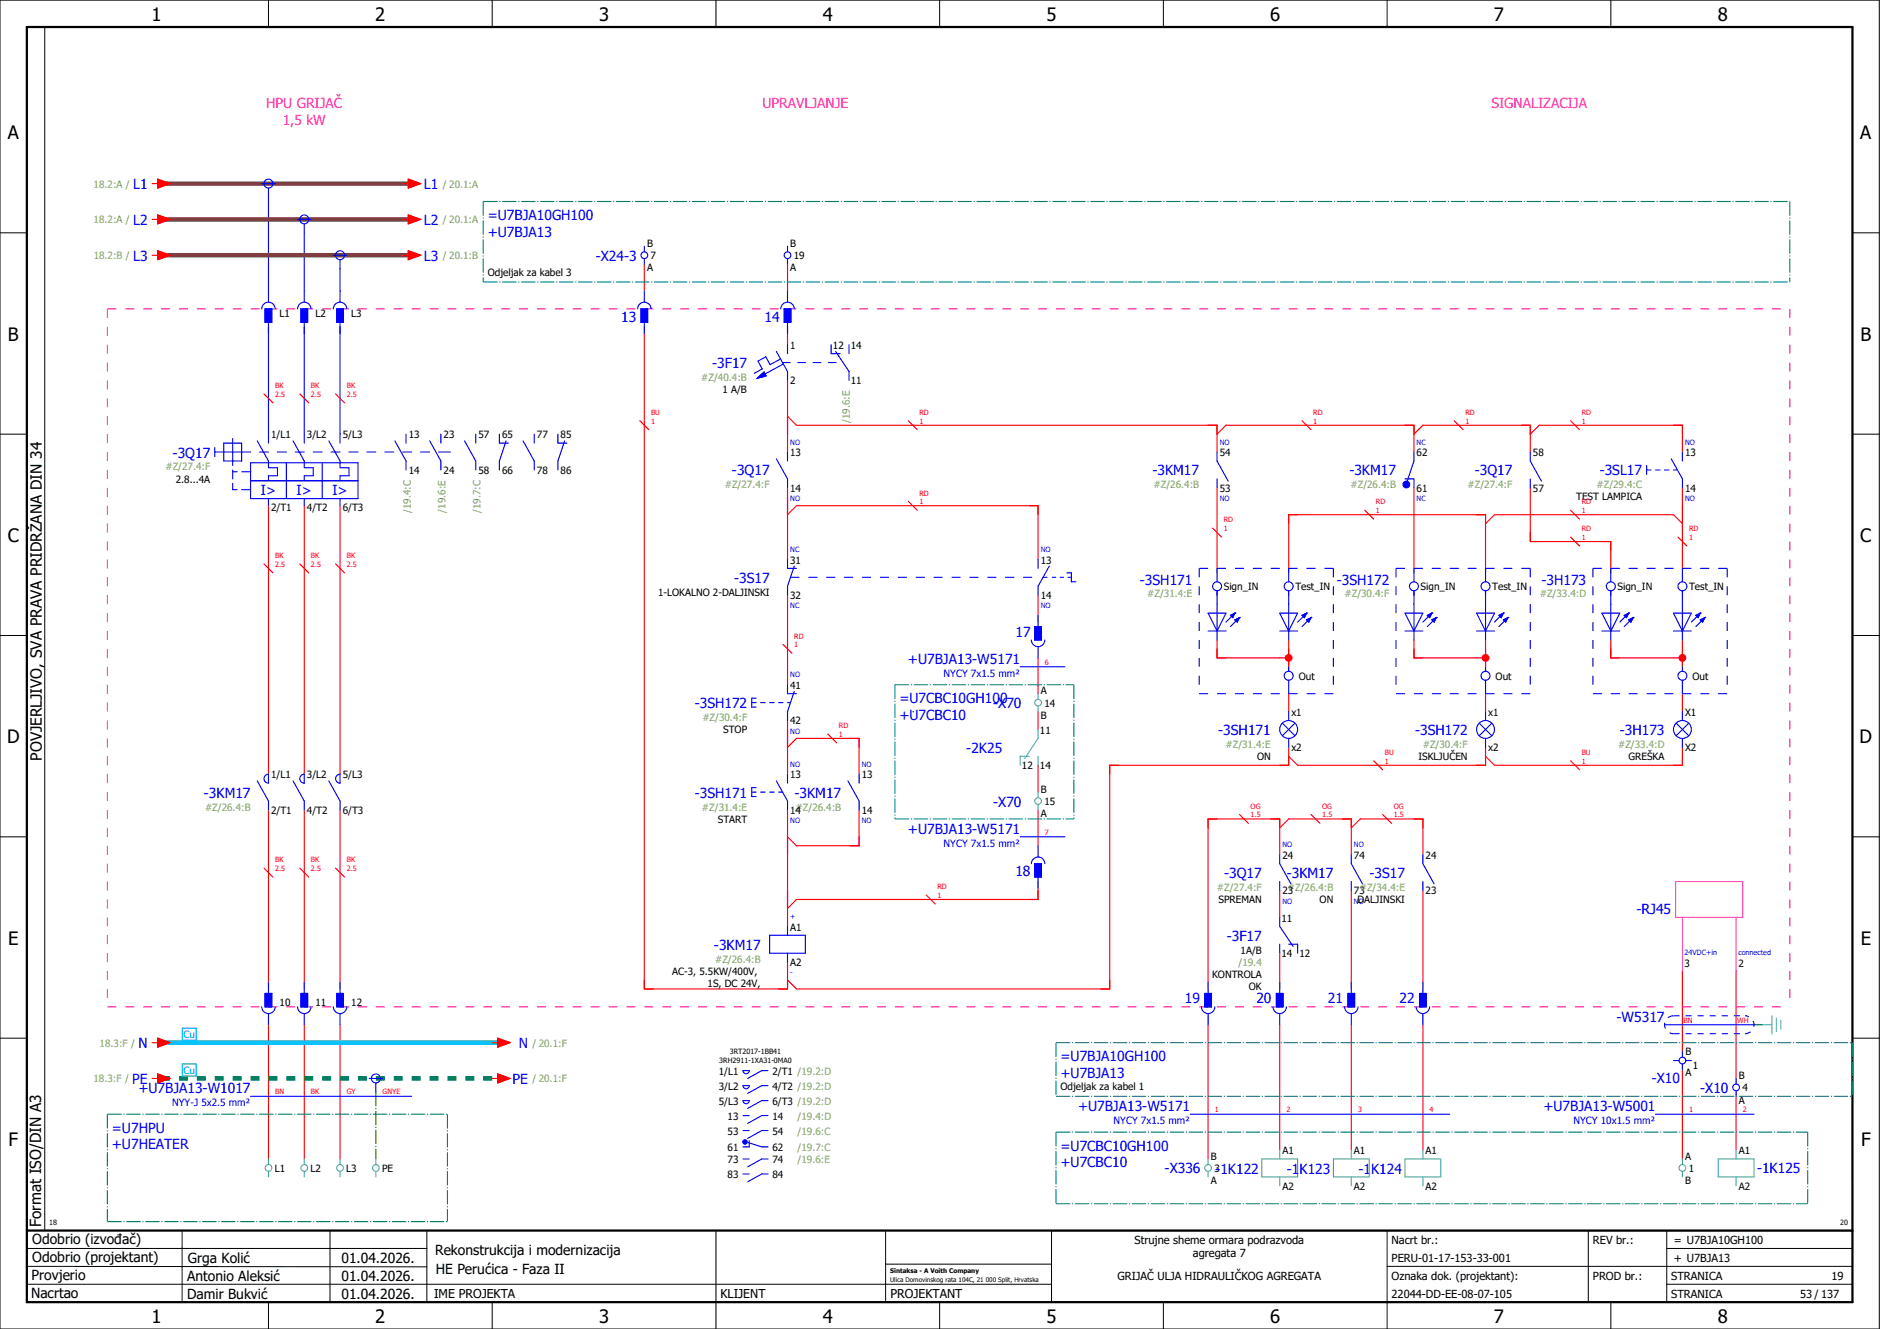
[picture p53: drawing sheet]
<svg xmlns="http://www.w3.org/2000/svg" width="420mm" height="297mm" viewBox="0 0 420 297" stroke-linecap="round" stroke-linejoin="round" font-family="sans-serif">
<defs><g id="words">
<g font-size="4.1">
<text x="33.9" y="4.7">1</text>
<text x="83.9" y="4.7">2</text>
<text x="133.9" y="4.7">3</text>
<text x="183.9" y="4.7">4</text>
<text x="233.9" y="4.7">5</text>
<text x="283.9" y="4.7">6</text>
<text x="333.9" y="4.7">7</text>
<text x="383.9" y="4.7">8</text>
<text x="1.8" y="31.2">A</text>
<text x="415.8" y="31.2">A</text>
<text x="1.8" y="76.2">B</text>
<text x="415.8" y="76.2">B</text>
<text x="1.8" y="121.2">C</text>
<text x="415.8" y="121.2">C</text>
<text x="1.6" y="166.2">D</text>
<text x="415.6" y="166.2">D</text>
<text x="1.8" y="211.2">E</text>
<text x="415.8" y="211.2">E</text>
<text x="1.9" y="256.2">F</text>
<text x="415.9" y="256.2">F</text>
<text x="33.9" y="295.7">1</text>
<text x="83.9" y="295.7">2</text>
<text x="133.9" y="295.7">3</text>
<text x="183.9" y="295.7">4</text>
<text x="233.9" y="295.7">5</text>
<text x="283.9" y="295.7">6</text>
<text x="333.9" y="295.7">7</text>
<text x="383.9" y="295.7">8</text>
</g>
<g font-size="3.4">
<text x="9.4" y="170" transform="rotate(-90 9.4 170)">POVJERLJIVO, SVA PRAVA PRIDRŽANA DIN 34</text>
<text x="9.2" y="274.3" transform="rotate(-90 9.2 274.3)">Format ISO/DIN A3</text>
</g>
<g font-size="3.1" fill="#f0f">
<text x="59.5" y="24.1">HPU GRIJAČ</text>
<text x="63.2" y="27.9">1,5 kW</text>
<text x="170.4" y="24.1">UPRAVLJANJE</text>
<text x="333.3" y="24.1">SIGNALIZACIJA</text>
</g>
<g font-size="3.1" fill="#00f">
<text x="29.8" y="42.3">L1</text>
<text x="94.8" y="42.3">L1</text>
<text x="29.8" y="50.3">L2</text>
<text x="94.8" y="50.3">L2</text>
<text x="109" y="49.1">=U7BJA10GH100</text>
<text x="109" y="52.9">+U7BJA13</text>
<text x="29.8" y="58.3">L3</text>
<text x="94.8" y="58.3">L3</text>
<text x="133.2" y="58.3">-X24-3</text>
<text x="138.9" y="72.1">13</text>
<text x="170.9" y="72.1">14</text>
<text x="159.2" y="82.3">-3F17</text>
<text x="38.6" y="102.3">-3Q17</text>
<text x="163.6" y="106.3">-3Q17</text>
<text x="257.6" y="106.3">-3KM17</text>
<text x="301.6" y="106.3">-3KM17</text>
<text x="329.6" y="106.3">-3Q17</text>
<text x="357.5" y="106.3">-3SL17</text>
<text x="58.3" y="110.7">I&gt;</text>
<text x="66.3" y="110.7">I&gt;</text>
<text x="74.3" y="110.7">I&gt;</text>
<text x="164.1" y="130.3">-3S17</text>
<text x="254.8" y="130.6">-3SH171</text>
<text x="298.8" y="130.6">-3SH172</text>
<text x="344.5" y="130.6">-3H173</text>
<text x="227" y="142.4">17</text>
<text x="202.9" y="148.4">+U7BJA13-W5171</text>
<text x="155.3" y="158.3">-3SH172</text>
<text x="201" y="157.1">=U7CBC10GH100</text>
<text x="201" y="160.9">+U7CBC10</text>
<text x="222" y="158.3">-X70</text>
<text x="272.3" y="164.3">-3SH171</text>
<text x="316.3" y="164.3">-3SH172</text>
<text x="362" y="164.3">-3H173</text>
<text x="216" y="168.3">-2K25</text>
<text x="45.6" y="178.3">-3KM17</text>
<text x="155.3" y="178.3">-3SH171</text>
<text x="177.6" y="178.3">-3KM17</text>
<text x="222" y="180.3">-X70</text>
<text x="202.9" y="186.4">+U7BJA13-W5171</text>
<text x="226.9" y="195.8">18</text>
<text x="273.6" y="196.3">-3Q17</text>
<text x="287.6" y="196.3">-3KM17</text>
<text x="306.1" y="196.3">-3S17</text>
<text x="365.8" y="204.3">-RJ45</text>
<text x="159.6" y="212.3">-3KM17</text>
<text x="274.2" y="210.3">-3F17</text>
<text x="264.8" y="224.1">19</text>
<text x="280.8" y="224.1">20</text>
<text x="296.8" y="224.1">21</text>
<text x="312.8" y="224.1">22</text>
<text x="361.3" y="228.4">-W5317</text>
<text x="30.9" y="234.3">N</text>
<text x="115.9" y="234.3">N</text>
<text x="237" y="237.1">=U7BJA10GH100</text>
<text x="29.5" y="242.3">PE</text>
<text x="30.9" y="244.4">+U7BJA13-W1017</text>
<text x="114.5" y="242.3">PE</text>
<text x="237" y="240.9">+U7BJA13</text>
<text x="369.1" y="242">-X10</text>
<text x="380" y="244.3">-X10</text>
<text x="240.9" y="248.4">+U7BJA13-W5171</text>
<text x="344.9" y="248.4">+U7BJA13-W5001</text>
<text x="25" y="253.1">=U7HPU</text>
<text x="25" y="256.9">+U7HEATER</text>
<text x="237" y="257.1">=U7CBC10GH100</text>
<text x="237" y="260.9">+U7CBC10</text>
<text x="260.3" y="262.3">-X336</text>
<text x="271.6" y="262.4">-1K122</text>
<text x="287.6" y="262.4">-1K123</text>
<text x="303.6" y="262.4">-1K124</text>
<text x="392.7" y="262.1">-1K125</text>
</g>
<g font-size="3.1">
<text x="7.2" y="278.1">Odobrio (izvođač)</text>
<text x="97.2" y="280.5">Rekonstrukcija i modernizacija</text>
<text x="7.1" y="286.1">Provjerio</text>
<text x="7.2" y="282.1">Odobrio (projektant)</text>
<text x="41.8" y="286.2">Antonio Aleksić</text>
<text x="42" y="282.3">Grga Kolić</text>
<text x="76.3" y="282.3">01.04.2026.</text>
<text x="76.3" y="286.3">01.04.2026.</text>
<text x="97.4" y="284.8">HE Perućica - Faza II</text>
<text x="6.9" y="290">Nacrtao</text>
<text x="41.8" y="290.3">Damir Bukvić</text>
<text x="76.3" y="290.3">01.04.2026.</text>
</g>
<g font-size="2.7">
<text x="97" y="290.1">IME PROJEKTA</text>
<text x="161" y="290.1">KLIJENT</text>
<text x="199" y="290.1">PROJEKTANT</text>
</g>
<g font-size="2.5">
<text x="253.5" y="278">Strujne sheme ormara podrazvoda</text>
<text x="266.6" y="281">agregata 7</text>
<text x="311" y="278">Nacrt br.:</text>
<text x="356" y="278">REV br.:</text>
<text x="374.1" y="278">= U7BJA10GH100</text>
<text x="249.7" y="286">GRIJAČ ULJA HIDRAULIČKOG AGREGATA</text>
<text x="311" y="286">Oznaka dok. (projektant):</text>
<text x="311" y="282">PERU-01-17-153-33-001</text>
<text x="356" y="286">PROD br.:</text>
<text x="373.5" y="286">STRANICA</text>
<text x="374.1" y="282.1">+ U7BJA13</text>
<text x="409.3" y="286">19</text>
<text x="311" y="290">22044-DD-EE-08-07-105</text>
<text x="373.5" y="290">STRANICA</text>
<text x="402.3" y="290">53 / 137</text>
</g>
<g font-size="2.2" fill="#7ca552">
<text x="20.9" y="41.9">18.2:A /</text>
<text x="99" y="41.9">/ 20.1:A</text>
<text x="20.9" y="49.9">18.2:A /</text>
<text x="99" y="49.9">/ 20.1:A</text>
<text x="20.9" y="57.9">18.2:B /</text>
<text x="99" y="57.9">/ 20.1:B</text>
<text x="156.7" y="85.2">#Z/40.4:B</text>
<text x="189.9" y="94.6" transform="rotate(-90 189.9 94.6)">/19.6:E</text>
<text x="37" y="105.1">#Z/27.4:F</text>
<text x="162" y="109.2">#Z/27.4:F</text>
<text x="257.8" y="109.2">#Z/26.4:B</text>
<text x="301.8" y="109.2">#Z/26.4:B</text>
<text x="328" y="109.2">#Z/27.4:F</text>
<text x="356.8" y="109.2">#Z/29.4:C</text>
<text x="91.8" y="114.7" transform="rotate(-90 91.8 114.7)">/19.4:C</text>
<text x="99.6" y="114.6" transform="rotate(-90 99.6 114.6)">/19.6:E</text>
<text x="107.4" y="114.7" transform="rotate(-90 107.4 114.7)">/19.7:C</text>
<text x="256.4" y="133.5">#Z/31.4:E</text>
<text x="300.5" y="133.5">#Z/30.4:F</text>
<text x="344.1" y="133.5">#Z/33.4:D</text>
<text x="157" y="161.2">#Z/30.4:F</text>
<text x="273.9" y="167.2">#Z/31.4:E</text>
<text x="318" y="167.2">#Z/30.4:F</text>
<text x="361.6" y="167.2">#Z/33.4:D</text>
<text x="45.8" y="181.2">#Z/26.4:B</text>
<text x="156.9" y="181.2">#Z/31.4:E</text>
<text x="177.8" y="181.2">#Z/26.4:B</text>
<text x="272" y="199.2">#Z/27.4:F</text>
<text x="287.8" y="199.2">#Z/26.4:B</text>
<text x="303.9" y="199.2">#Z/34.4:E</text>
<text x="159.8" y="215.2">#Z/26.4:B</text>
<text x="276.8" y="215.9">/19.4</text>
<text x="22.3" y="233.9">18.3:F /</text>
<text x="119" y="233.9">/ 20.1:F</text>
<text x="20.9" y="241.9">18.3:F /</text>
<text x="119" y="241.9">/ 20.1:F</text>
<text x="178.3" y="250.2">/19.4:D</text>
<text x="178.3" y="253.6">/19.6:C</text>
<text x="178.3" y="257.2">/19.7:C</text>
<text x="178.3" y="259.9">/19.6:E</text>
</g>
<g font-size="2.2">
<text x="144.6" y="55.2">B</text>
<text x="145.4" y="57.9">7</text>
<text x="176.6" y="55.2">B</text>
<text x="177.4" y="57.9">19</text>
<text x="109" y="61.6">Odjeljak za kabel 3</text>
<text x="144.6" y="60.7">A</text>
<text x="176.6" y="60.7">A</text>
<text x="62.5" y="70.9">L1</text>
<text x="70.5" y="70.9">L2</text>
<text x="78.5" y="70.9">L3</text>
<text x="176.6" y="78">1</text>
<text x="186.1" y="78">12</text>
<text x="190.2" y="78">14</text>
<text x="161.5" y="87.9">1 A/B</text>
<text x="176.6" y="85.9">2</text>
<text x="190.2" y="85.9">11</text>
<text x="60.6" y="98">1/L1</text>
<text x="68.6" y="98">3/L2</text>
<text x="76.6" y="98">5/L3</text>
<text x="91.3" y="98">13</text>
<text x="99.1" y="98">23</text>
<text x="106.9" y="98">57</text>
<text x="112.2" y="98">65</text>
<text x="120" y="98">77</text>
<text x="125.3" y="98">85</text>
<text x="176.6" y="102">13</text>
<text x="272.6" y="102">54</text>
<text x="316.6" y="102">62</text>
<text x="342.6" y="102">58</text>
<text x="376.6" y="102">13</text>
<text x="39.3" y="107.8">2.8...4A</text>
<text x="91.3" y="105.9">14</text>
<text x="99.1" y="105.9">24</text>
<text x="106.9" y="105.9">58</text>
<text x="112.2" y="105.9">66</text>
<text x="120" y="105.9">78</text>
<text x="125.3" y="105.9">86</text>
<text x="176.6" y="109.9">14</text>
<text x="272.6" y="109.9">53</text>
<text x="316.6" y="109.9">61</text>
<text x="342.6" y="109.9">57</text>
<text x="352.3" y="111.9">TEST LAMPICA</text>
<text x="376.6" y="109.9">14</text>
<text x="60.6" y="114.3">2/T1</text>
<text x="68.6" y="114.3">4/T2</text>
<text x="76.6" y="114.3">6/T3</text>
<text x="176.6" y="126">31</text>
<text x="232.6" y="126">13</text>
<text x="273.5" y="131.9">Sign_IN</text>
<text x="289.5" y="131.9">Test_IN</text>
<text x="317.5" y="131.9">Sign_IN</text>
<text x="333.5" y="131.9">Test_IN</text>
<text x="361.5" y="131.9">Sign_IN</text>
<text x="377.5" y="131.9">Test_IN</text>
<text x="147.1" y="133.2">1-LOKALNO 2-DALJINSKI</text>
<text x="176.6" y="133.9">32</text>
<text x="232.6" y="133.9">14</text>
<text x="176.6" y="154">41</text>
<text x="232.6" y="155.2">A</text>
<text x="290.3" y="151.9">Out</text>
<text x="334.2" y="151.9">Out</text>
<text x="378.2" y="151.9">Out</text>
<text x="176.6" y="161.9">42</text>
<text x="232.6" y="160.7">B</text>
<text x="233.4" y="157.9">14</text>
<text x="288.6" y="160">x1</text>
<text x="332.6" y="160">x1</text>
<text x="376.6" y="160">X1</text>
<text x="161.6" y="163.9">STOP</text>
<text x="232.4" y="164">11</text>
<text x="288.6" y="167.9">x2</text>
<text x="332.6" y="167.9">x2</text>
<text x="376.6" y="167.9">X2</text>
<text x="60.6" y="174">1/L1</text>
<text x="68.6" y="174">3/L2</text>
<text x="76.6" y="174">5/L3</text>
<text x="176.6" y="174">13</text>
<text x="192.6" y="174">13</text>
<text x="228.4" y="171.9">12</text>
<text x="232.4" y="171.9">14</text>
<text x="280.9" y="169.9">ON</text>
<text x="317" y="169.9">ISKLJUČEN</text>
<text x="364" y="169.9">GREŠKA</text>
<text x="232.6" y="177.2">B</text>
<text x="233.4" y="179.9">15</text>
<text x="60.6" y="181.9">2/T1</text>
<text x="68.6" y="181.9">4/T2</text>
<text x="76.6" y="181.9">6/T3</text>
<text x="160.4" y="183.9">START</text>
<text x="176.6" y="181.9">14</text>
<text x="192.6" y="181.9">14</text>
<text x="232.6" y="182.7">A</text>
<text x="286.6" y="192">24</text>
<text x="302.6" y="192">74</text>
<text x="318.6" y="192">24</text>
<text x="272.3" y="201.9">SPREMAN</text>
<text x="286.6" y="199.9">23</text>
<text x="294.9" y="201.9">ON</text>
<text x="302.6" y="199.9">73</text>
<text x="303.4" y="201.9">DALJINSKI</text>
<text x="318.6" y="199.9">23</text>
<text x="176.6" y="208">A1</text>
<text x="286.4" y="206">11</text>
<text x="176.6" y="215.9">A2</text>
<text x="277.3" y="213.2">1A/B</text>
<text x="286.4" y="213.9">14</text>
<text x="290.4" y="213.9">12</text>
<text x="150.2" y="217.9">AC-3, 5.5KW/400V,</text>
<text x="158.1" y="220.6">1S, DC 24V,</text>
<text x="270.9" y="218.6">KONTROLA</text>
<text x="279.1" y="221.3">OK</text>
<text x="376.5" y="216.1">3</text>
<text x="388.5" y="216.1">2</text>
<text x="62.5" y="224.9">10</text>
<text x="70.5" y="224.9">11</text>
<text x="78.5" y="224.9">12</text>
<text x="376.7" y="235.8">B</text>
<text x="378.3" y="239">1</text>
<text x="160.6" y="240.2">1/L1</text>
<text x="160.6" y="243.5">3/L2</text>
<text x="172.6" y="240.2">2/T1 /19.2:D</text>
<text x="172.6" y="243.5">4/T2 /19.2:D</text>
<text x="237" y="243.6">Odjeljak za kabel 1</text>
<text x="376.7" y="240.5">A</text>
<text x="388.6" y="241.2">B</text>
<text x="389.4" y="243.9">4</text>
<text x="160.6" y="246.9">5/L3</text>
<text x="162.6" y="250.2">13</text>
<text x="172.6" y="246.9">6/T3 /19.2:D</text>
<text x="172.6" y="250.2">14</text>
<text x="388.6" y="246.7">A</text>
<text x="162.6" y="253.6">53</text>
<text x="162.6" y="257.2">61</text>
<text x="172.6" y="253.6">54</text>
<text x="172.6" y="257.2">62</text>
<text x="286.6" y="258">A1</text>
<text x="302.6" y="258">A1</text>
<text x="318.6" y="258">A1</text>
<text x="388.6" y="258">A1</text>
<text x="61.4" y="261.9">L1</text>
<text x="69.4" y="261.9">L2</text>
<text x="77.4" y="261.9">L3</text>
<text x="85.4" y="261.9">PE</text>
<text x="162.6" y="259.9">73</text>
<text x="162.6" y="263.3">83</text>
<text x="172.6" y="259.9">74</text>
<text x="172.6" y="263.3">84</text>
<text x="270.6" y="259.2">B</text>
<text x="271.4" y="261.9">3</text>
<text x="376.6" y="259.2">A</text>
<text x="377.4" y="261.9">1</text>
<text x="270.6" y="264.7">A</text>
<text x="286.6" y="265.9">A2</text>
<text x="302.6" y="265.9">A2</text>
<text x="318.6" y="265.9">A2</text>
<text x="376.6" y="264.7">B</text>
<text x="388.6" y="265.9">A2</text>
</g>
<g font-size="2.2" fill="#00f">
<text x="210.9" y="151.3">NYCY 7x1.5 mm²</text>
<text x="210.9" y="189.3">NYCY 7x1.5 mm²</text>
<text x="38.5" y="247.3">NYY-J 5x2.5 mm²</text>
<text x="248.9" y="251.3">NYCY 7x1.5 mm²</text>
<text x="351.7" y="251.3">NYCY 10x1.5 mm²</text>
</g>
<g font-size="2.2" fill="#00bfff">
<text x="41" y="232">Cu</text>
<text x="41" y="240">Cu</text>
</g>
<g font-size="1.6" fill="#f00">
<text x="61.5" y="88.7">2.5</text>
<text x="61.5" y="86.8">BK</text>
<text x="69.5" y="88.7">2.5</text>
<text x="69.5" y="86.8">BK</text>
<text x="77.5" y="88.7">2.5</text>
<text x="77.5" y="86.8">BK</text>
<text x="145.5" y="94.7">1</text>
<text x="145.5" y="92.8">BU</text>
<text x="205.5" y="94.7">1</text>
<text x="205.5" y="92.8">RD</text>
<text x="293.5" y="94.7">1</text>
<text x="293.5" y="92.8">RD</text>
<text x="327.5" y="94.7">1</text>
<text x="327.5" y="92.8">RD</text>
<text x="353.5" y="94.7">1</text>
<text x="353.5" y="92.8">RD</text>
<text x="205.5" y="112.7">1</text>
<text x="205.5" y="110.8">RD</text>
<text x="307.5" y="112.8">RD</text>
<text x="353.5" y="112.8">RD</text>
<text x="273.5" y="118.7">1</text>
<text x="273.5" y="116.8">RD</text>
<text x="307.5" y="114.7">1</text>
<text x="353.5" y="118.8">RD</text>
<text x="353.5" y="114.7">1</text>
<text x="377.5" y="118.8">RD</text>
<text x="61.5" y="124.8">BK</text>
<text x="69.5" y="124.8">BK</text>
<text x="77.5" y="124.8">BK</text>
<text x="353.5" y="120.7">1</text>
<text x="377.5" y="120.7">1</text>
<text x="61.5" y="126.7">2.5</text>
<text x="69.5" y="126.7">2.5</text>
<text x="77.5" y="126.7">2.5</text>
<text x="177.5" y="142.8">RD</text>
<text x="177.5" y="144.7">1</text>
<text x="233.5" y="148.5">6</text>
<text x="187.5" y="164.7">1</text>
<text x="187.5" y="162.8">RD</text>
<text x="309.5" y="170.7">1</text>
<text x="309.5" y="168.8">BU</text>
<text x="353.5" y="170.7">1</text>
<text x="353.5" y="168.8">BU</text>
<text x="279.5" y="182.7">1.5</text>
<text x="279.5" y="180.8">OG</text>
<text x="295.5" y="182.7">1.5</text>
<text x="295.5" y="180.8">OG</text>
<text x="311.5" y="182.7">1.5</text>
<text x="311.5" y="180.8">OG</text>
<text x="233.5" y="186.5">7</text>
<text x="61.5" y="194.7">2.5</text>
<text x="61.5" y="192.8">BK</text>
<text x="69.5" y="194.7">2.5</text>
<text x="69.5" y="192.8">BK</text>
<text x="77.5" y="194.7">2.5</text>
<text x="77.5" y="192.8">BK</text>
<text x="209.5" y="200.7">1</text>
<text x="209.5" y="198.8">RD</text>
<text x="376.3" y="228.7">BN</text>
<text x="388.3" y="228.7">WH</text>
<text x="61.5" y="244.5">BN</text>
<text x="69.5" y="244.5">BK</text>
<text x="77.5" y="244.5">GY</text>
<text x="85.5" y="244.5">GNYE</text>
<text x="271.5" y="248.5">1</text>
<text x="287.5" y="248.5">2</text>
<text x="303.5" y="248.5">3</text>
<text x="319.5" y="248.5">4</text>
<text x="377.5" y="248.5">1</text>
<text x="389.5" y="248.5">2</text>
</g>
<g font-size="1.6" fill="#00f">
<text x="176.6" y="99.4">NO</text>
<text x="272.6" y="99.4">NO</text>
<text x="316.6" y="99.4">NC</text>
<text x="376.6" y="99.4">NO</text>
<text x="176.6" y="112">NO</text>
<text x="272.6" y="112">NO</text>
<text x="316.6" y="112">NC</text>
<text x="376.6" y="112">NO</text>
<text x="176.6" y="123.4">NC</text>
<text x="232.6" y="123.4">NO</text>
<text x="176.6" y="136">NC</text>
<text x="232.6" y="136">NO</text>
<text x="176.6" y="151.4">NO</text>
<text x="176.6" y="164">NO</text>
<text x="176.6" y="171.4">NO</text>
<text x="192.6" y="171.4">NO</text>
<text x="176.6" y="184">NO</text>
<text x="192.6" y="184">NO</text>
<text x="286.6" y="189.4">NO</text>
<text x="302.6" y="189.4">NO</text>
<text x="286.6" y="202">NO</text>
<text x="302.6" y="202">NO</text>
<text x="176.6" y="205.4">+</text>
<text x="376.5" y="213.5">24VDC+in</text>
<text x="388.5" y="213.5">connected</text>
<text x="176.6" y="218">-</text>
</g>
<g font-size="1.6">
<text x="160.7" y="237.6">3RH2911-1XA31-0MA0</text>
<text x="163.1" y="235.7">3RT2017-1BB41</text>
<text x="11" y="273.7">18</text>
<text x="411.2" y="273.7">20</text>
</g>
<g font-size="1.4">
<text x="198.9" y="284.4">Sintaksa - A Voith Company</text>
<text x="198.9" y="286.4">Ulica Domovinskog rata 104C, 21 000 Split, Hrvatska</text>
</g>
</g></defs>
<g fill="none" stroke="#000" stroke-width=".22">
<path d="M0 0h420v297h-420zM10 6v269M60 0v6M110 0v6M160 0v6M210 0v6M260 0v6M310 0v6M360 0v6M0 52h6M414 52h6M0 97h6"/>
<path d="M414 97h6M0 142h6M414 142h6M414 176.3v87.4M0 187h6M414 187h6M0 232h6M414 232h6M6 279h89.4M40.7 275v16M73.7 274.9v16M95.4 275.1v16"/>
<path d="M160 275v22M197.9 275.1v16M310 275v22M355 275v16M372.5 279h41.5M372.5 275v16M414 275h-179v16M6 283l89.4 .1M6 287h229M60 291v6M110 291v6M197.9 282.5h37.1"/>
<path d="M210 291v6M260 291v6M310 283h104M360 291v6M372.5 287h41.5"/>
</g>
<path d="M6 6h408v285h-408zM6 275h408" fill="none" stroke="#000" stroke-width=".5"/>
<g fill="none" stroke="#f00" stroke-width=".25">
<path d="M144 59v6M176 59v6M144 73v148h32v-6M176 73v4M176 85v16M178 95h94v6M274 95h42v6M318 95h24v6M344 95h32v6M60 113v60M68 113v60M76 113v60"/>
<path d="M176 109v16M176 115l2-2h54v12M272 109v19M316 109v19M334 115h40M342 109v12h18v7M376 109v19M176 133v20M232 133v6M288 128v-13h44v13M232 147v8M232 159v4"/>
<path d="M272 143v4h16M288 143v7M288 155v4M316 143v4h14M332 143v7M332 155v4M360 143v4h14M376 143v7M376 155v4M176 161v12M176 167l2-2h14v8M232 171v6"/>
<path d="M288 167v4h-40v50h-70M332 167v4h-42M376 167v4h-42M60 181v40M68 181v40M76 181v40M176 181v26M192 181v8h-14l-2-2M232 197v4h-54l-2 2M232 181v8M286 191v-8h-16v38M286 199v6"/>
<path d="M288 183h14v8M302 199v22M304 183h14v8M318 199v22M286 213v8M376 217v18M388 217v24M60 229v30M68 229v30M76 229v30M270 229v30M286 229v28"/>
<path d="M302 229v28M318 229v28M376 239v20M388 245v12"/>
</g>
<path d="M60 44v21M68 52v13M60 73v24M68 73v24M76 60v5M76 73v24M272 132v3M288 132v3M316 132v3M332 132v3M360 132v3M376 132v3" fill="none" stroke="#00f" stroke-width=".25"/>
<path d="M84 244v15" fill="none" stroke="#008000" stroke-width=".25" stroke-dasharray="3.2 .4 .3 .4" stroke-linecap="butt"/>
<path d="M392 229h2" fill="none" stroke="#00be00" stroke-width=".25" stroke-dasharray="3.2 .4 .3 .4" stroke-linecap="butt"/>
<path d="M36 49h56M36 57h56M36 41h56" fill="none" stroke="#7f3f3f" stroke-width="1"/>
<path d="M36 241h76" fill="none" stroke="#008000" stroke-width="1" stroke-dasharray="2 2" stroke-linecap="butt"/>
<path d="M36 233h76" fill="none" stroke="#00bfff" stroke-width="1"/>
<circle cx="288" cy="147" r=".87" fill="#f00"/>
<path d="M316 145v2h2M330 147h2M332 145v4" fill="none" stroke="#f00" stroke-width=".25"/>
<circle cx="332" cy="147" r=".88" fill="#f00"/>
<path d="M314 95h2v2l2-2M374 95h2v2M290 115h-2v2M376 113v4l-2-2M360 145v2h2M374 147h2M376 145v4M330 171h2v-2l2 2" fill="none" stroke="#f00" stroke-width=".25"/>
<circle cx="376" cy="147" r=".87" fill="#f00"/>
<g fill="none" stroke="#f00" stroke-width=".25">
<path d="M178 95l-2-2v4M270 95h2v2l2-2M340 95h2v2l2-2M330 115h2v2l2-2M342 119v2h2M358 121h2v2M250 171h-2v2M286 171h2v-2l2 2M376 169v2h-2M272 183h-2v2M284 183h2v2l2-2M300 183h2v2l2-2"/>
<path d="M316 183h2v2M248 219v2h-2M174 221h2v-2l2 2"/>
</g>
<path d="M176.7 129h54.2" fill="none" stroke="#00f" stroke-width=".25" stroke-dasharray="2 2" stroke-linecap="butt"/>
<g fill="none" stroke="#00f" stroke-width=".25">
<path d="M58.5 41h3M60 42v2M66.5 49h3M68 50v2M74.5 57h3M76 58v2M58.5 69a1.5 1.5 0 0 1 1.5-1.5 1.5 1.5 0 0 1 1.5 1.5M59.3 69h1.5v3h-1.5zM60 65v2.5M60 72v2.5M66.5 69a1.5 1.5 0 0 1 1.5-1.5 1.5 1.5 0 0 1 1.5 1.5M67.3 69h1.5v3h-1.5z"/>
<path d="M68 65v2.5M68 72v2.5M74.5 69a1.5 1.5 0 0 1 1.5-1.5 1.5 1.5 0 0 1 1.5 1.5M75.2 69h1.5v3h-1.5zM76 65v2.5M76 72v2.5M142.5 69a1.5 1.5 0 0 1 1.5-1.5 1.5 1.5 0 0 1 1.5 1.5M143.2 69h1.6v3h-1.6zM144 65v2.5M144 72v2.5M174.5 69a1.5 1.5 0 0 1 1.5-1.5 1.5 1.5 0 0 1 1.5 1.5M175.3 69h1.5v3h-1.5z"/>
<path d="M176 65v2.5M176 72v2.5M50 99h4v4h-4zM52 98v6M57.5 98.5l2.5 4.5v1.5h2v1.8h-2v1.1M60 97v2M65.5 98.5l2.5 4.5v1.5h2v1.8h-2v1.1M68 97v2M73.5 98.5l2.5 4.5v1.5h2v1.8h-2v1.1M76 97v2M88.2 98.5l2.5 4.5v2M90.7 97v2"/>
<path d="M96 98.5l2.5 4.5v2M98.5 97v2M103.8 98.5l2.5 4.5v2M106.3 97v2M111.6 97v2h2M113.1 98.5l-1.5 4.5v2M116.9 98.5l2.5 4.5v2M119.4 97v2M124.7 97v2h2M126.2 98.5l-1.5 4.5v2M48 101h8M48 100v2"/>
<path d="M52 105v2M52 108v1.4h1M52 105.4h1M54 105.4h2M54 109.4h2M56 103.4h24v8h-24zM56 107.4h24M58 101h2M60 111.4v1.6M62 101h2M64 103.4v8M66 101h2"/>
<path d="M68 111.4v1.6M70 101h2M72 103.4v8M74 101h2M76 111.4v1.6M78 101h2M82 101h2M86 101h2M90 101h2M94 101h2M98 101h2.6M173.5 102.5l2.5 4.5v2"/>
<path d="M176 101v2M232 137.5v2.5M230.5 143a1.5 1.5 0 0 0 1.5 1.5 1.5 1.5 0 0 0 1.5-1.5M231.3 140h1.5v3h-1.5zM232 144.5v2.5M57.5 174.5l2.5 4.5v2M59.3 173.3l.7-.3v2a1 1 0 0 1-.9-.6 1 1 0 0 1 .2-1.1zM65.5 174.5l2.5 4.5v2M67.3 173.3l.7-.3v2a1 1 0 0 1-.9-.6 1 1 0 0 1 .2-1.1zM73.5 174.5l2.5 4.5v2M75.3 173.3l.7-.3v2a1 1 0 0 1-.9-.6 1 1 0 0 1 .2-1.1zM189.5 174.5l2.5 4.5v2"/>
<path d="M192 173v2M230.5 193a1.5 1.5 0 0 1 1.5-1.5 1.5 1.5 0 0 1 1.5 1.5M231.3 193h1.5v3h-1.5zM232 189v2.5M232 196v2.5M60 219.5v2.5M68 219.5v2.5M76 219.5v2.5M172 209h8v4h-8zM176 207v2M176 213v2M58.5 225a1.5 1.5 0 0 0 1.5 1.5 1.5 1.5 0 0 0 1.5-1.5"/>
<path d="M59.3 222h1.5v3h-1.5zM60 226.5v2.5M66.5 225a1.5 1.5 0 0 0 1.5 1.5 1.5 1.5 0 0 0 1.5-1.5M67.3 222h1.5v3h-1.5zM68 226.5v2.5M74.5 225a1.5 1.5 0 0 0 1.5 1.5 1.5 1.5 0 0 0 1.5-1.5M75.2 222h1.5v3h-1.5zM76 226.5v2.5M166 239.3h1.4a.7 .7 0 0 1-.7 .7 .7 .7 0 0 1-.7-.7zM171.6 239.3h-1.4l-3.1 1.7M82.5 241h3M84 242v2"/>
<path d="M166 242.6h1.4a.7 .7 0 0 1-.7 .7 .7 .7 0 0 1-.7-.7zM166 246h1.4a.7 .7 0 0 1-.7 .7 .7 .7 0 0 1-.7-.7zM166 249.3h1.4M166 252.7h1.4M167.1 255.3l3.1 1h1.4M167.4 254.9v1.4h-1.4M171.6 242.6h-1.4l-3.1 1.8M171.6 246h-1.4l-3.1 1.7M171.6 249.3h-1.4l-3.1 1.8M171.6 252.7h-1.4l-3.1 1.7"/>
<circle cx="60" cy="41" r="1"/>
<circle cx="68" cy="49" r="1"/>
<circle cx="76" cy="57" r="1"/>
<circle cx="84" cy="241" r="1"/>
</g>
<path d="M40.8 229.8h3v2.7h-3zM40.8 237.8h3v2.7h-3z" fill="none" stroke="#00bfff" stroke-width=".25"/>
<path d="M24 69h376M24 69v156M400 69v156M24 225h376" fill="none" stroke="#f0f" stroke-width=".25" stroke-dasharray="2 2" stroke-linecap="butt"/>
<g fill="#00f" stroke="#00f" stroke-width=".22">
<path d="M175.3 69h1.5v3h-1.5z"/>
<path d="M143.2 69h1.6v3h-1.6z"/>
<path d="M231.3 140h1.5v3h-1.5z"/>
<path d="M231.3 193h1.5v3h-1.5z"/>
<path d="M59.3 69h1.5v3h-1.5z"/>
<path d="M67.3 69h1.5v3h-1.5z"/>
<path d="M75.2 69h1.5v3h-1.5z"/>
<path d="M59.3 222h1.5v3h-1.5z"/>
<path d="M67.3 222h1.5v3h-1.5z"/>
<path d="M75.2 222h1.5v3h-1.5z"/>
</g>
<path d="M200 153h40M200 153v30M240 153v30M200 183h40" fill="none" stroke="#007f7f" stroke-width=".25" stroke-dasharray="3.2 .4 .3 .4" stroke-linecap="butt"/>
<circle cx="166.5" cy="255.2" r=".62" fill="#00f"/>
<g fill="none" stroke="#00f" stroke-width=".25">
<path d="M272 101v2l2.5 4.5M272 107v2M314 107h2v2M316 101v2l-1.5 4.5M368 104v2M368 105h1M370 105h1M372 105h1M373.5 102.5l2.5 4.5v2M374 105h.9M376 101v2M270 137h4l-2 4z"/>
<path d="M272 127v3M272 132v1M272 135v8M275 137.5l1-.5-.5 1zM276 137h.1M276 138.5l1-.5-.5 1zM276 137l-2 2M277 138h.1M277 138l-2 2M286 137h4l-2 4zM288 127v3M288 132v1"/>
<path d="M288 135v8M291 137.5l1-.5-.5 1zM292 137h.1M292 138.5l1-.5-.5 1zM292 137l-2 2M293 138h.1M293 138l-2 2M314 137h4l-2 4zM316 127v3M316 132v1M316 135v8M319 137.5l1-.5-.5 1z"/>
<path d="M320 137h.1M320 138.5l1-.5-.5 1zM320 137l-2 2M321 138h.1M321 138l-2 2M330 137h4l-2 4zM332 127v3M332 132v1M332 135v8M335 137.5l1-.5-.5 1zM336 137h.1M336 138.5l1-.5-.5 1z"/>
<path d="M336 137l-2 2M337 138h.1M337 138l-2 2M270 141h4M286 141h4M288 149v1M288 152v3M288 159v2M314 141h4M330 141h4M332 149v1M332 152v3"/>
<path d="M332 159v2M286.6 161.6l2.8 2.8M288 165v2M289.4 161.6l-2.8 2.8M330.6 161.6l2.8 2.8M332 165v2M333.4 161.6l-2.8 2.8M166 259h1.4M171.6 259h-1.4l-3.1 1.8M166 262.4h1.4M171.6 262.4h-1.4l-3.1 1.7"/>
<circle cx="272" cy="131" r="1"/>
<circle cx="288" cy="131" r="1"/>
<circle cx="316" cy="131" r="1"/>
<circle cx="332" cy="131" r="1"/>
<circle cx="288" cy="151" r="1"/>
<circle cx="332" cy="151" r="1"/>
<circle cx="288" cy="163" r="2"/>
<circle cx="332" cy="163" r="2"/>
</g>
<path d="M268 127h30M268 127v28M298 127v28M312 127h30M312 127v28M342 127v28M268 155h30M312 155h30" fill="none" stroke="#00f" stroke-width=".25" stroke-dasharray="2 2" stroke-linecap="butt"/>
<g fill="#00f" stroke="#00f" stroke-width=".22">
<path d="M276 138.5l1-.5-.5 1z"/>
<path d="M275 137.5l1-.5-.5 1z"/>
<path d="M292 138.5l1-.5-.5 1z"/>
<path d="M291 137.5l1-.5-.5 1z"/>
<path d="M320 138.5l1-.5-.5 1z"/>
<path d="M319 137.5l1-.5-.5 1z"/>
<path d="M336 138.5l1-.5-.5 1z"/>
<path d="M335 137.5l1-.5-.5 1z"/>
</g>
<path d="M291 94l2 2M271 118l2 2M305 114l2 2M307 170l2 2" fill="none" stroke="#f00" stroke-width=".25"/>
<circle cx="314.3" cy="108.3" r=".88" fill="#00f"/>
<g fill="none" stroke="#00f" stroke-width=".25">
<path d="M144 55v1.3M144 57.8v1.2M176 55v1.3M176 57.8v1.2M173.5 78.5l2.5 4.5v2M176 77v2M185.7 77v2h2.1M186.7 78.5l3.1 4.5v2M189.8 77v2M169.2 84.5l1.5-1.4 .5 .9zM174.4 80.2l-2.3 1.3-1-1.8-1.7 1 1 1.8-1.8 .9M174.9 81h1.7"/>
<path d="M175.1 81.3l-4.1 2.3M178.3 81h1.7M181.7 81h1.7M185.2 81h1.7M342 101v2l2.5 4.5M342 107v2M176 125v2h2M177.5 126.5l-1.5 4.5v2M232 125v2M233.1 129h.9M234.5 126.5l-2.5 4.5v2M235.2 129h.7"/>
<path d="M236.9 129h.8M238.4 128h1v2h1M238.7 129h.7M358 137h4l-2 4zM360 127v3M360 132v1M360 135v8M363 137.5l1-.5-.5 1zM364 137h.1M364 138.5l1-.5-.5 1zM364 137l-2 2M365 138h.1"/>
<path d="M365 138l-2 2M374 137h4l-2 4zM376 127v3M376 132v1M376 135v8M379 137.5l1-.5-.5 1zM380 137h.1M380 138.5l1-.5-.5 1zM380 137l-2 2M381 138h.1M381 138l-2 2M168 157h1"/>
<path d="M169 156h-1v2h1M170 157h1M172 157h1M174 157h1M176 153v2h2M176 157h.6M177.5 154.5l-1.5 4.5v2M228 149h10M358 141h4M374 141h4M376 149v1M376 152v3"/>
<path d="M376 159v2M168 177h1M169 176h-1v2h1M170 177h1M172 177h1M173.5 174.5l2.5 4.5v2M174 177h.9M176 173v2M374.6 161.6l2.8 2.8M376 165v2M377.4 161.6l-2.8 2.8M228 187h10"/>
<path d="M286 191v2l2.5 4.5M286 197v2M302 191v2l2.5 4.5M302 197v2M318 191v2l2.5 4.5M318 197v2M270 219.5v2.5M286 205v2l3 4.5M286 211v2M286 219.5v2.5M288 211h2v2M302 219.5v2.5"/>
<path d="M318 219.5v2.5M268.5 225a1.5 1.5 0 0 0 1.5 1.5 1.5 1.5 0 0 0 1.5-1.5M269.2 222h1.5v3h-1.5zM270 226.5v2.5M284.5 225a1.5 1.5 0 0 0 1.5 1.5 1.5 1.5 0 0 0 1.5-1.5M285.3 222h1.5v3h-1.5zM286 226.5v2.5M300.5 225a1.5 1.5 0 0 0 1.5 1.5 1.5 1.5 0 0 0 1.5-1.5M301.3 222h1.5v3h-1.5zM302 226.5v2.5M316.5 225a1.5 1.5 0 0 0 1.5 1.5 1.5 1.5 0 0 0 1.5-1.5M317.2 222h1.5v3h-1.5z"/>
<path d="M318 226.5v2.5M372 229h20M374 237h1.2M376 235v1.3M376 237.8v1.2M376.7 237h1.3M56 245h36M266 249h58M370 249h22M388 241v1.3M388 243.8v1.2"/>
<circle cx="144" cy="57" r=".75"/>
<circle cx="176" cy="57" r=".75"/>
<circle cx="360" cy="131" r="1"/>
<circle cx="376" cy="131" r="1"/>
<circle cx="376" cy="151" r="1"/>
<circle cx="376" cy="163" r="2"/>
<circle cx="376" cy="237" r=".75"/>
<circle cx="388" cy="243" r=".75"/>
</g>
<path d="M356 127h30M356 127v28M386 127v28M356 155h30" fill="none" stroke="#00f" stroke-width=".25" stroke-dasharray="2 2" stroke-linecap="butt"/>
<g fill="#00f" stroke="#00f" stroke-width=".22">
<path d="M364 138.5l1-.5-.5 1z"/>
<path d="M363 137.5l1-.5-.5 1z"/>
<path d="M380 138.5l1-.5-.5 1z"/>
<path d="M379 137.5l1-.5-.5 1z"/>
<path d="M269.2 222h1.5v3h-1.5z"/>
<path d="M285.3 222h1.5v3h-1.5z"/>
<path d="M301.3 222h1.5v3h-1.5z"/>
<path d="M317.2 222h1.5v3h-1.5z"/>
<path d="M169.2 84.5l1.5-1.4 .5 .9z"/>
</g>
<path d="M374.5 197h15v8h-15zM376 205v12M388 205v12" fill="none" stroke="#f0f" stroke-width=".22"/>
<g fill="none" stroke="#f00" stroke-width=".25">
<path d="M34 49h1.3M34 57h1.3M34 41h1.3M35.3 48l2.7 1-2.7 1zM35.3 40l2.7 1-2.7 1zM35.3 56l2.7 1-2.7 1zM90 49h1.2M90 57h1.2M90 41h1.2M91.2 48l2.8 1-2.8 1zM91.2 40l2.8 1-2.8 1zM91.2 56l2.8 1-2.8 1z"/>
<path d="M59 88l2 2M67 88l2 2M75 88l2 2M143 94l2 2M203 94l2 2M325 94l2 2M351 94l2 2M203 112l2 2M351 114l2 2M59 126l2 2M67 126l2 2M75 126l2 2"/>
<path d="M351 120l2 2M375 120l2 2M175 144l2 2M185 164l2 2M351 170l2 2M59 194l2 2M67 194l2 2M75 194l2 2M277 182l2 2M293 182l2 2M309 182l2 2M207 200l2 2"/>
<path d="M34 233h1.3M35.3 232l2.7 1-2.7 1zM110 233h1.2M111.2 232l2.8 1-2.8 1zM34 241h1.3M35.3 240l2.7 1-2.7 1zM110 241h1.2M111.2 240l2.8 1-2.8 1z"/>
</g>
<g fill="none" stroke="#007f7f" stroke-width=".25" stroke-dasharray="3.2 .4 .3 .4" stroke-linecap="butt">
<path d="M108 45h292M108 45v18M400 45v18M108 63h292M236 233h178M236 233v12M414 233v12M24 249h76M24 249v24M100 249v24M236 253h168M236 253v16"/>
<path d="M236 245h178M404 253v16M24 273h76M236 269h168"/>
</g>
<g fill="none" stroke="#52a5a5" stroke-width=".25">
<path d="M232 155v1.3M232 157.8v1.2M230 169h-2v2M232 169v2M232 177v1.3M232 179.8v1.2M232 163v2l-3 4.5M394 229h2M396 227v4M397 227.5v3M398 228v2M60 259v1.3"/>
<path d="M68 259v1.3M76 259v1.3M84 259v1.3M270 259v1.3M282 259h8v4h-8zM286 257v2M298 259h8v4h-8zM302 257v2M314 259h8v4h-8zM318 257v2M376 259v1.3M384 259h8v4h-8z"/>
<path d="M388 257v2M60 261.8v1.2M68 261.8v1.2M76 261.8v1.2M84 261.8v1.2M270 261.8v1.2M286 263v2M302 263v2M318 263v2M376 261.8v1.2M388 263v2"/>
<circle cx="232" cy="157" r=".75"/>
<circle cx="232" cy="179" r=".75"/>
<circle cx="60" cy="261" r=".75"/>
<circle cx="68" cy="261" r=".75"/>
<circle cx="76" cy="261" r=".75"/>
<circle cx="84" cy="261" r=".75"/>
<circle cx="270" cy="261" r=".75"/>
<circle cx="376" cy="261" r=".75"/>
</g>
<path d="M374 231h16M374 227h16M374 227a2 2 0 0 0-2 2 2 2 0 0 0 2 2M390 231a2 2 0 0 0 2-2 2 2 0 0 0-2-2" fill="none" stroke="#00f" stroke-width=".25" stroke-dasharray="1.4 1.4" stroke-linecap="butt"/>
<g fill="#f00" stroke="#f00" stroke-width=".22">
<path d="M35.3 48l2.7 1-2.7 1z"/>
<path d="M35.3 56l2.7 1-2.7 1z"/>
<path d="M35.3 40l2.7 1-2.7 1z"/>
<path d="M91.2 48l2.8 1-2.8 1z"/>
<path d="M91.2 56l2.8 1-2.8 1z"/>
<path d="M91.2 40l2.8 1-2.8 1z"/>
<path d="M35.3 240l2.7 1-2.7 1z"/>
<path d="M35.3 232l2.7 1-2.7 1z"/>
<path d="M111.2 240l2.8 1-2.8 1z"/>
<path d="M111.2 232l2.8 1-2.8 1z"/>
</g>
<use href="#words"/>
</svg>
